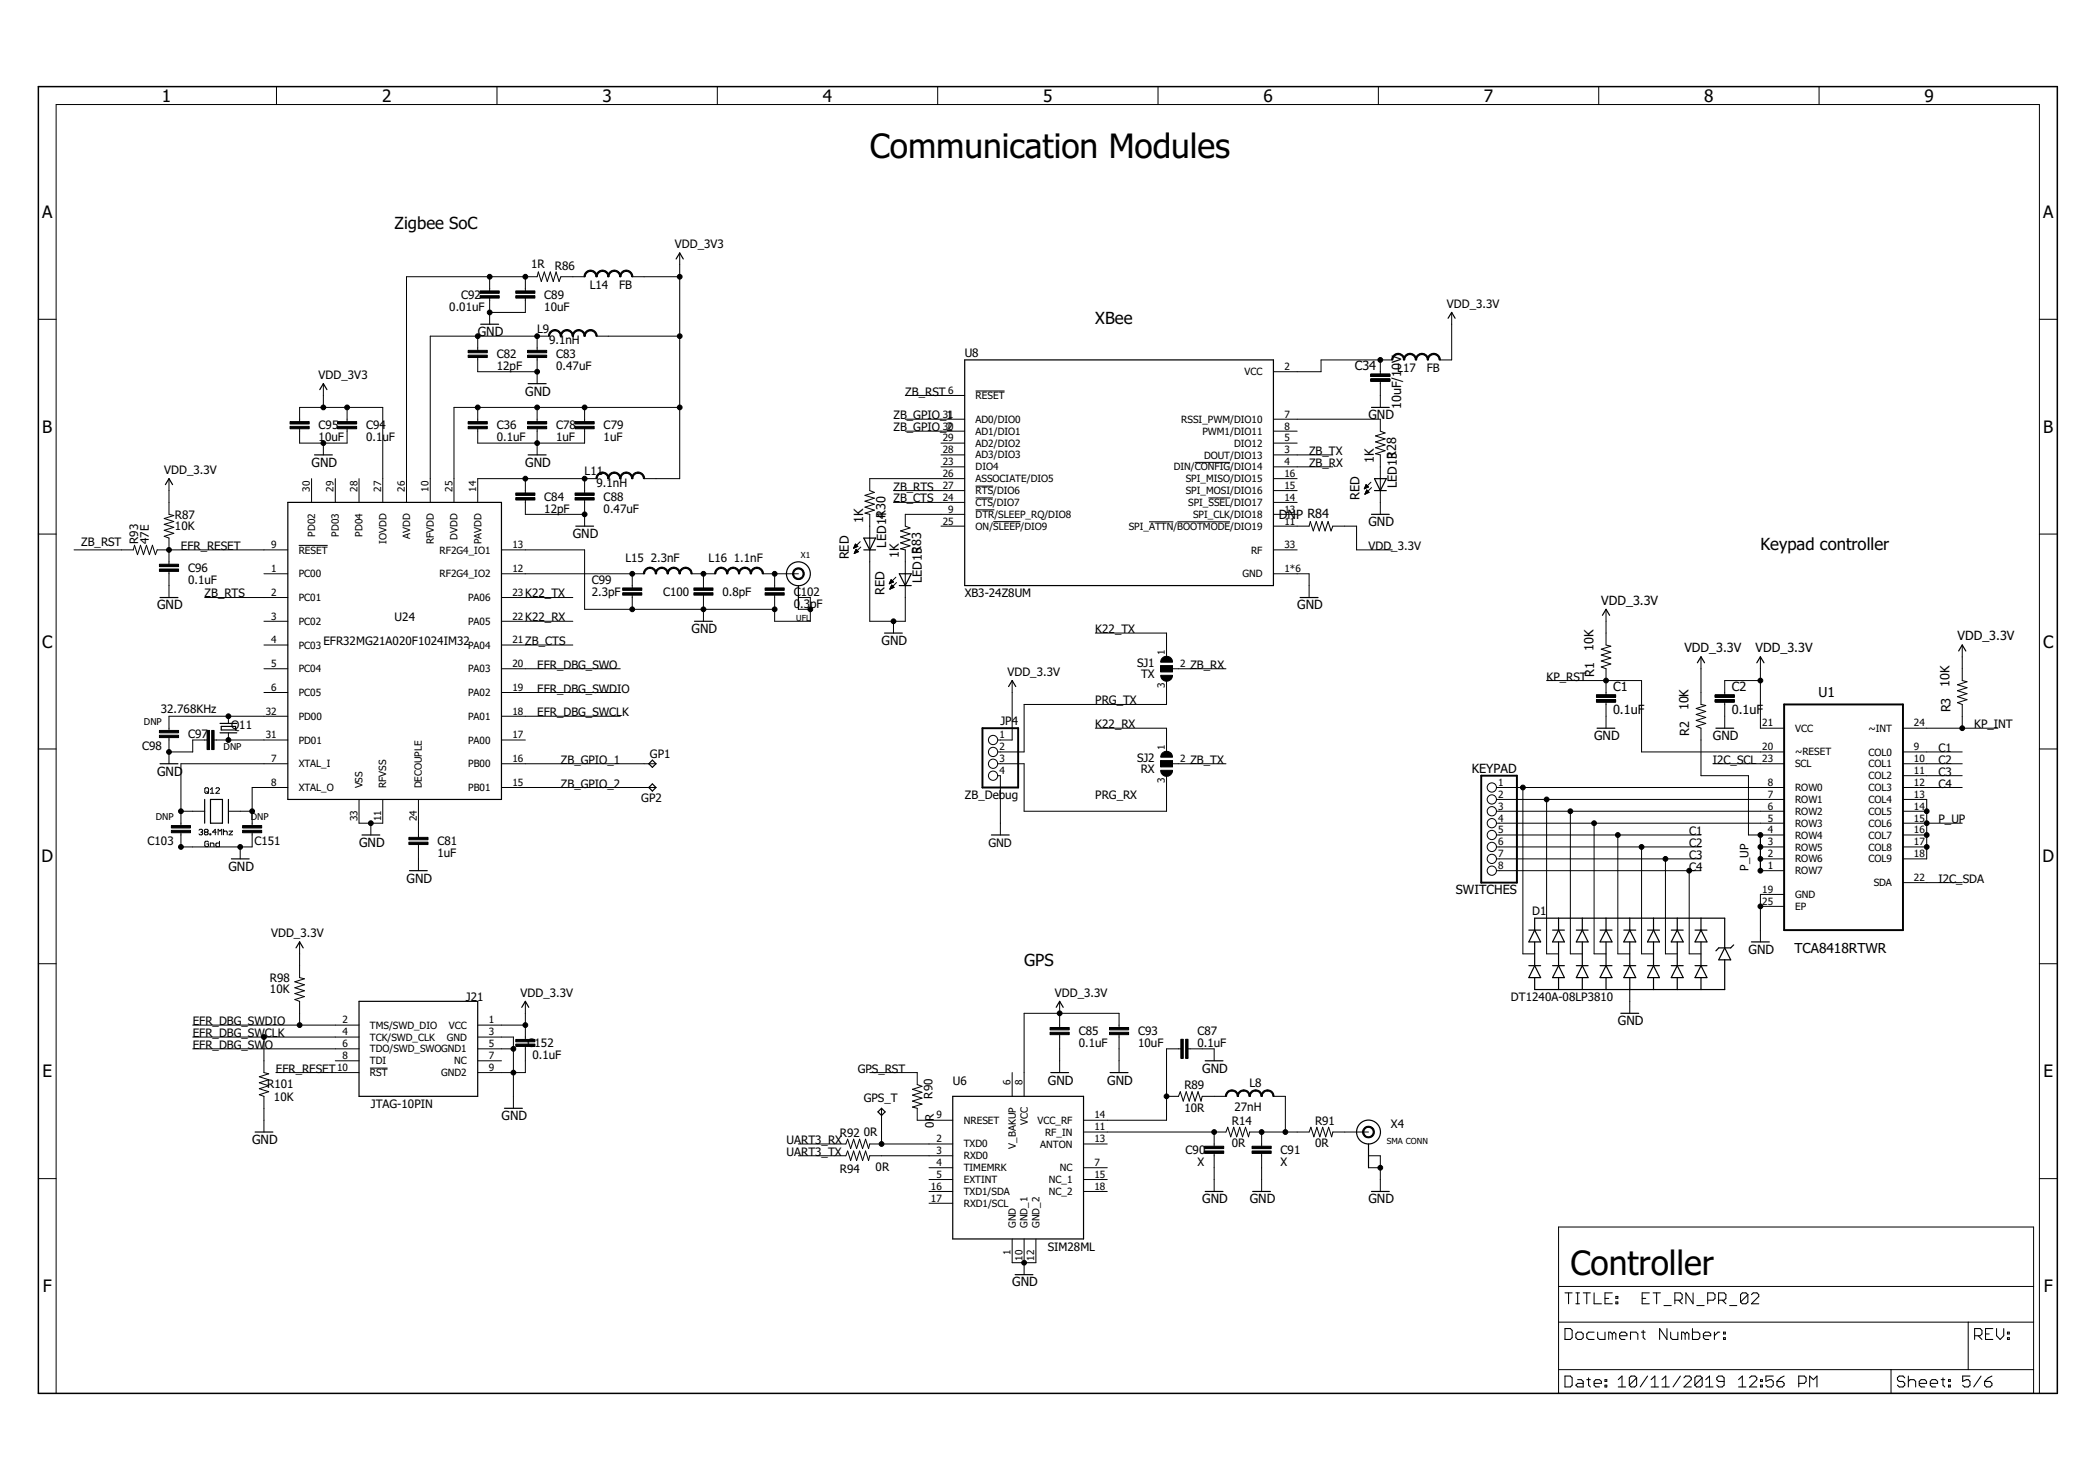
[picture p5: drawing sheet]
<svg xmlns="http://www.w3.org/2000/svg" width="297mm" height="210mm" viewBox="0 0 297 210" stroke-linecap="round" stroke-linejoin="round" font-family="sans-serif">
<defs><g id="words">
<g font-size="4.8">
<text x="123.3" y="22.4">Communication Modules</text>
<text x="222.7" y="180.6">Controller</text>
</g>
<g font-size="2.4">
<text x="22.9" y="14.4">1</text>
<text x="54.2" y="14.4">2</text>
<text x="85.4" y="14.4">3</text>
<text x="116.7" y="14.4">4</text>
<text x="147.9" y="14.4">5</text>
<text x="179.2" y="14.4">6</text>
<text x="210.4" y="14.4">7</text>
<text x="241.6" y="14.4">8</text>
<text x="272.9" y="14.4">9</text>
<text x="6" y="30.9">A</text>
<text x="56" y="32.5">Zigbee SoC</text>
<text x="289.7" y="30.9">A</text>
<text x="155.3" y="46">XBee</text>
<text x="6" y="61.3">B</text>
<text x="289.7" y="61.3">B</text>
<text x="249.6" y="77.9">Keypad controller</text>
<text x="6" y="91.8">C</text>
<text x="289.7" y="91.8">C</text>
<text x="5.9" y="122.2">D</text>
<text x="289.6" y="122.2">D</text>
<text x="145.2" y="136.9">GPS</text>
<text x="6" y="152.7">E</text>
<text x="289.8" y="152.7">E</text>
<text x="6.1" y="183.1">F</text>
<text x="289.8" y="183.1">F</text>
</g>
<g font-size="1.9">
<text x="257.8" y="98.8">U1</text>
<text x="254.4" y="135.1">TCA8418RTWR</text>
</g>
<g font-size="1.8">
<text x="67.7" y="47.6">GND</text>
<text x="192.1" y="52.4">C34</text>
<text x="74.5" y="56.1">GND</text>
<text x="194" y="59.4">GND</text>
<text x="198.6" y="58" transform="rotate(-90 198.6 58)">10uF/10V</text>
<text x="194.8" y="65.7" transform="rotate(-90 194.8 65.7)">1K</text>
<text x="198" y="65" transform="rotate(-90 198 65)">R28</text>
<text x="44.2" y="66.2">GND</text>
<text x="74.5" y="66.2">GND</text>
<text x="192.8" y="70.9" transform="rotate(-90 192.8 70.9)">RED</text>
<text x="198.1" y="69.2" transform="rotate(-90 198.1 69.2)">LED13</text>
<text x="81.2" y="76.3">GND</text>
<text x="122.4" y="74.1" transform="rotate(-90 122.4 74.1)">1K</text>
<text x="125.6" y="73.4" transform="rotate(-90 125.6 73.4)">R30</text>
<text x="125.7" y="77.6" transform="rotate(-90 125.7 77.6)">LED14</text>
<text x="181.3" y="73.6">DNP R84</text>
<text x="194" y="74.6">GND</text>
<text x="120.4" y="79.3" transform="rotate(-90 120.4 79.3)">RED</text>
<text x="127.4" y="79.1" transform="rotate(-90 127.4 79.1)">1K</text>
<text x="130.6" y="78.5" transform="rotate(-90 130.6 78.5)">R83</text>
<text x="130.7" y="82.7" transform="rotate(-90 130.7 82.7)">LED15</text>
<text x="22.3" y="86.4">GND</text>
<text x="98.1" y="89.7">GND</text>
<text x="125.4" y="84.3" transform="rotate(-90 125.4 84.3)">RED</text>
<text x="183.9" y="86.4">GND</text>
<text x="227" y="85.7">VDD_3.3V</text>
<text x="125" y="91.4">GND</text>
<text x="225.9" y="92.3" transform="rotate(-90 225.9 92.3)">10K</text>
<text x="226" y="95.9" transform="rotate(-90 226 95.9)">R1</text>
<text x="238.8" y="92.4">VDD_3.3V</text>
<text x="248.9" y="92.4">VDD_3.3V</text>
<text x="277.5" y="90.7">VDD_3.3V</text>
<text x="228.7" y="101.3">0.1uF</text>
<text x="228.7" y="97.9">C1</text>
<text x="239.4" y="100.7" transform="rotate(-90 239.4 100.7)">10K</text>
<text x="245.6" y="101.3">0.1uF</text>
<text x="245.6" y="97.9">C2</text>
<text x="276.4" y="97.3" transform="rotate(-90 276.4 97.3)">10K</text>
<text x="276.6" y="101" transform="rotate(-90 276.6 101)">R3</text>
<text x="226" y="104.9">GND</text>
<text x="239.5" y="104.3" transform="rotate(-90 239.5 104.3)">R2</text>
<text x="242.9" y="104.9">GND</text>
<text x="22.3" y="109.9">GND</text>
<text x="208.7" y="109.5">KEYPAD</text>
<text x="32.4" y="123.4">GND</text>
<text x="50.9" y="120">GND</text>
<text x="57.6" y="125.1">GND</text>
<text x="206.4" y="126.8">SWITCHES</text>
<text x="247.9" y="135.2">GND</text>
<text x="229.4" y="145.3">GND</text>
<text x="148.6" y="153.7">GND</text>
<text x="157" y="153.7">GND</text>
<text x="170.5" y="152">GND</text>
<text x="71.1" y="158.8">GND</text>
<text x="35.7" y="162.1">GND</text>
<text x="170.5" y="170.5">GND</text>
<text x="177.2" y="170.5">GND</text>
<text x="194" y="170.5">GND</text>
<text x="143.5" y="182.3">GND</text>
</g>
<g font-size="1.7">
<text x="95.7" y="35.2">VDD_3V3</text>
<text x="75.3" y="38">1R</text>
<text x="78.7" y="38.2">R86</text>
<text x="83.6" y="40.9">L14</text>
<text x="87.8" y="40.9">FB</text>
<text x="63.7" y="44">0.01uF</text>
<text x="65.4" y="42.3">C92</text>
<text x="76.2" y="47.1">L9</text>
<text x="77.2" y="44">10uF</text>
<text x="77.2" y="42.3">C89</text>
<text x="205.1" y="43.6">VDD_3.3V</text>
<text x="45.2" y="53.7">VDD_3V3</text>
<text x="70.4" y="52.4">12pF</text>
<text x="70.4" y="50.8">C82</text>
<text x="77.8" y="48.8">9.1nH</text>
<text x="78.9" y="52.4">0.47uF</text>
<text x="78.9" y="50.8">C83</text>
<text x="136.8" y="50.6">U8</text>
<text x="198.1" y="52.7">L17</text>
<text x="202.3" y="52.7">FB</text>
<text x="126.7" y="59.4">ZB_GPIO_1</text>
<text x="128.4" y="56.1">ZB_RST</text>
<text x="45.2" y="62.5">10uF</text>
<text x="45.2" y="60.9">C95</text>
<text x="51.9" y="62.5">0.1uF</text>
<text x="51.9" y="60.9">C94</text>
<text x="70.4" y="62.5">0.1uF</text>
<text x="70.4" y="60.9">C36</text>
<text x="78.9" y="62.5">1uF</text>
<text x="78.9" y="60.9">C78</text>
<text x="85.6" y="62.5">1uF</text>
<text x="85.6" y="60.9">C79</text>
<text x="126.7" y="61.1">ZB_GPIO_2</text>
<text x="185.6" y="64.5">ZB_TX</text>
<text x="23.3" y="67.2">VDD_3.3V</text>
<text x="77.2" y="71">C84</text>
<text x="82.9" y="67.3">L11</text>
<text x="84.6" y="69">9.1nH</text>
<text x="85.6" y="71">C88</text>
<text x="126.7" y="71.2">ZB_CTS</text>
<text x="126.7" y="69.5">ZB_RTS</text>
<text x="185.6" y="66.2">ZB_RX</text>
<text x="11.5" y="77.4">ZB_RST</text>
<text x="19.6" y="77.1" transform="rotate(-90 19.6 77.1)">R93</text>
<text x="21.1" y="77.1" transform="rotate(-90 21.1 77.1)">47E</text>
<text x="24.8" y="75.1">10K</text>
<text x="24.8" y="73.6">R87</text>
<text x="25.6" y="77.9">EFR_RESET</text>
<text x="77.2" y="72.6">12pF</text>
<text x="85.6" y="72.6">0.47uF</text>
<text x="194" y="77.9">VDD_3.3V</text>
<text x="26.7" y="82.7">0.1uF</text>
<text x="26.7" y="81.1">C96</text>
<text x="83.9" y="82.7">C99</text>
<text x="88.7" y="79.6">L15</text>
<text x="92.3" y="79.6">2.3nF</text>
<text x="100.5" y="79.6">L16</text>
<text x="104" y="79.6">1.1nF</text>
<text x="29" y="84.7">ZB_RTS</text>
<text x="56" y="88">U24</text>
<text x="74.5" y="84.7">K22_TX</text>
<text x="74.5" y="88">K22_RX</text>
<text x="83.9" y="84.4">2.3pF</text>
<text x="94" y="84.4">C100</text>
<text x="102.4" y="84.4">0.8pF</text>
<text x="112.5" y="86.1">0</text>
<text x="112.5" y="84.4">C</text>
<text x="113.4" y="86.1">.3pF</text>
<text x="113.5" y="84.4">102</text>
<text x="136.8" y="84.7">XB3-24Z8UM</text>
<text x="155.3" y="89.7">K22_TX</text>
<text x="45.9" y="91.4">EFR32MG21A020F1024IM32</text>
<text x="74.5" y="91.4">ZB_CTS</text>
<text x="76.2" y="94.8">EFR_DBG_SWO</text>
<text x="142.8" y="95.8">VDD_3.3V</text>
<text x="161.2" y="94.5">SJ1</text>
<text x="168.8" y="94.8">ZB_RX</text>
<text x="22.8" y="101">32.768KHz</text>
<text x="76.2" y="98.1">EFR_DBG_SWDIO</text>
<text x="76.2" y="101.5">EFR_DBG_SWCLK</text>
<text x="155.3" y="99.8">PRG_TX</text>
<text x="161.8" y="96">TX</text>
<text x="219.3" y="96.5">KP_RST</text>
<text x="20.1" y="106.3">C98</text>
<text x="26.7" y="104.6">C97</text>
<text x="32.8" y="103.4">Q11</text>
<text x="92.2" y="107.4">GP1</text>
<text x="141.9" y="102.8">JP4</text>
<text x="155.3" y="103.2">K22_RX</text>
<text x="161.2" y="108">SJ2</text>
<text x="274.9" y="106.6">C1</text>
<text x="279.9" y="103.2">KP_INT</text>
<text x="79.5" y="108.3">ZB_GPIO_1</text>
<text x="79.5" y="111.6">ZB_GPIO_2</text>
<text x="90.9" y="113.6">GP2</text>
<text x="136.8" y="113.3">ZB_Debug</text>
<text x="155.3" y="113.3">PRG_RX</text>
<text x="161.8" y="109.5">RX</text>
<text x="168.8" y="108.3">ZB_TX</text>
<text x="242.9" y="108.3">I2C_SCL</text>
<text x="274.9" y="108.3">C2</text>
<text x="274.9" y="109.9">C3</text>
<text x="274.9" y="111.6">C4</text>
<text x="20.9" y="119.8">C103</text>
<text x="36.1" y="119.8">C151</text>
<text x="62" y="119.8">C81</text>
<text x="239.5" y="118.4">C1</text>
<text x="274.9" y="116.7">P_UP</text>
<text x="62" y="121.5">1uF</text>
<text x="140.1" y="120">GND</text>
<text x="239.5" y="120">C2</text>
<text x="239.5" y="121.7">C3</text>
<text x="239.5" y="123.4">C4</text>
<text x="247.9" y="123.4" transform="rotate(-90 247.9 123.4)">P_UP</text>
<text x="274.9" y="125.1">I2C_SDA</text>
<text x="217.3" y="129.6">D1</text>
<text x="38.4" y="132.8">VDD_3.3V</text>
<text x="38.3" y="140.7">10K</text>
<text x="38.3" y="139.2">R98</text>
<text x="66.1" y="141.9">J21</text>
<text x="73.8" y="141.3">VDD_3.3V</text>
<text x="149.6" y="141.3">VDD_3.3V</text>
<text x="214.2" y="141.9">DT1240A-08LP3810</text>
<text x="27.3" y="145.3">EFR_DBG_SWDIO</text>
<text x="27.3" y="147">EFR_DBG_SWCLK</text>
<text x="27.3" y="148.7">EFR_DBG_SW</text>
<text x="37.6" y="148.7">O</text>
<text x="74.8" y="148.4">C152</text>
<text x="152.9" y="148.4">0.1uF</text>
<text x="152.9" y="146.7">C85</text>
<text x="161.4" y="148.4">10uF</text>
<text x="161.4" y="146.7">C93</text>
<text x="169.8" y="148.4">0.1uF</text>
<text x="169.8" y="146.7">C87</text>
<text x="37.9" y="154.2">R101</text>
<text x="39.1" y="152">EFR_RESET</text>
<text x="75.5" y="150.1">0.1uF</text>
<text x="121.6" y="152">GPS_RST</text>
<text x="132.2" y="155.7" transform="rotate(-90 132.2 155.7)">R90</text>
<text x="135.1" y="153.7">U6</text>
<text x="167.9" y="154.4">R89</text>
<text x="177.1" y="154.1">L8</text>
<text x="38.8" y="156.1">10K</text>
<text x="52.6" y="157.1">JTAG-10PIN</text>
<text x="119.1" y="161.1">R92</text>
<text x="122.5" y="160.9">0R</text>
<text x="122.5" y="156.2">GPS_T</text>
<text x="132.4" y="159.8" transform="rotate(-90 132.4 159.8)">0R</text>
<text x="167.9" y="157.6">10R</text>
<text x="174.7" y="159.5">R14</text>
<text x="175" y="157.4">27nH</text>
<text x="186.5" y="159.5">R91</text>
<text x="197.2" y="159.9">X4</text>
<text x="111.5" y="163.8">UART3_TX</text>
<text x="111.5" y="162.1">UART3_RX</text>
<text x="119.1" y="166.2">R94</text>
<text x="124.2" y="166">0R</text>
<text x="168.1" y="163.6">C90</text>
<text x="169.8" y="165.2">X</text>
<text x="174.7" y="162.6">0R</text>
<text x="181.6" y="165.2">X</text>
<text x="181.6" y="163.6">C91</text>
<text x="186.5" y="162.6">0R</text>
<text x="148.6" y="177.3">SIM28ML</text>
</g>
<g font-size="1.4">
<text x="176.5" y="53.2">VCC</text>
<text x="182.1" y="52.5">2</text>
<text x="133.7" y="59.2">31</text>
<text x="134.4" y="55.8">6</text>
<text x="138.3" y="56.6">RESET</text>
<text x="138.3" y="59.9">AD0/DIO0</text>
<text x="167.5" y="59.9">RSSI_PWM/DIO10</text>
<text x="182.1" y="59.2">7</text>
<text x="133.7" y="65.9">23</text>
<text x="133.7" y="64.2">28</text>
<text x="133.7" y="62.6">29</text>
<text x="133.7" y="60.9">30</text>
<text x="138.3" y="65">AD3/DIO3</text>
<text x="138.3" y="63.3">AD2/DIO2</text>
<text x="138.3" y="61.6">AD1/DIO1</text>
<text x="170.5" y="61.6">PWM1/DIO11</text>
<text x="170.7" y="65">DOUT/DIO13</text>
<text x="175" y="63.3">DIO12</text>
<text x="182.1" y="64.2">3</text>
<text x="182.1" y="65.9">4</text>
<text x="182.1" y="62.6">5</text>
<text x="182.1" y="60.9">8</text>
<text x="43.9" y="69.7" transform="rotate(-90 43.9 69.7)">30</text>
<text x="47.3" y="69.7" transform="rotate(-90 47.3 69.7)">29</text>
<text x="50.7" y="69.7" transform="rotate(-90 50.7 69.7)">28</text>
<text x="54" y="69.7" transform="rotate(-90 54 69.7)">27</text>
<text x="57.4" y="69.7" transform="rotate(-90 57.4 69.7)">26</text>
<text x="60.8" y="69.7" transform="rotate(-90 60.8 69.7)">10</text>
<text x="64.1" y="69.7" transform="rotate(-90 64.1 69.7)">25</text>
<text x="67.5" y="69.7" transform="rotate(-90 67.5 69.7)">14</text>
<text x="133.7" y="71">24</text>
<text x="133.7" y="67.6">26</text>
<text x="133.7" y="69.3">27</text>
<text x="138.3" y="66.7">DIO4</text>
<text x="138.3" y="71.7">CTS/DIO7</text>
<text x="138.3" y="68.3">ASSOCIATE/DIO5</text>
<text x="138.3" y="70">RTS/DIO6</text>
<text x="166.4" y="66.7">DIN/CONFIG/DIO14</text>
<text x="168.1" y="70">SPI_MOSI/DIO16</text>
<text x="168.1" y="68.4">SPI_MISO/DIO15</text>
<text x="168.5" y="71.7">SPI_SSEL/DIO17</text>
<text x="182.1" y="71">14</text>
<text x="182.1" y="69.3">15</text>
<text x="182.1" y="67.6">16</text>
<text x="38.5" y="77.7">9</text>
<text x="44.7" y="76.1" transform="rotate(-90 44.7 76.1)">PD02</text>
<text x="48" y="76.1" transform="rotate(-90 48 76.1)">PD03</text>
<text x="51.4" y="76.1" transform="rotate(-90 51.4 76.1)">PD04</text>
<text x="54.8" y="77" transform="rotate(-90 54.8 77)">IOVDD</text>
<text x="58.1" y="76.4" transform="rotate(-90 58.1 76.4)">AVDD</text>
<text x="61.5" y="77.1" transform="rotate(-90 61.5 77.1)">RFVDD</text>
<text x="64.9" y="76.5" transform="rotate(-90 64.9 76.5)">DVDD</text>
<text x="68.3" y="77.1" transform="rotate(-90 68.3 77.1)">PAVDD</text>
<text x="72.7" y="77.7">13</text>
<text x="133.7" y="74.3">25</text>
<text x="134.4" y="72.7">9</text>
<text x="138.3" y="73.4">DTR/SLEEP_RQ/DIO8</text>
<text x="138.3" y="75.1">ON/SLEEP/DIO9</text>
<text x="160" y="75.1">SPI_ATTN/BOOTMODE/DIO19</text>
<text x="169.2" y="73.4">SPI_CLK/DIO18</text>
<text x="182.1" y="74.3">11</text>
<text x="182.1" y="72.7">13</text>
<text x="182.1" y="77.7">33</text>
<text x="38.5" y="81.1">1</text>
<text x="42.3" y="81.8">PC00</text>
<text x="42.3" y="78.5">RESET</text>
<text x="62.3" y="81.8">RF2G4_IO2</text>
<text x="62.3" y="78.5">RF2G4_IO1</text>
<text x="72.7" y="81.1">12</text>
<text x="176.2" y="81.8">GND</text>
<text x="177.4" y="78.5">RF</text>
<text x="182.1" y="81.1">1*6</text>
<text x="38.5" y="84.4">2</text>
<text x="38.5" y="87.8">3</text>
<text x="42.3" y="85.2">PC01</text>
<text x="42.3" y="88.6">PC02</text>
<text x="66.4" y="88.6">PA05</text>
<text x="66.4" y="85.2">PA06</text>
<text x="72.7" y="87.8">22</text>
<text x="72.7" y="84.4">23</text>
<text x="38.5" y="91.2">4</text>
<text x="38.5" y="94.5">5</text>
<text x="42.3" y="91.9">PC03</text>
<text x="42.3" y="95.3">PC04</text>
<text x="66.4" y="95.3">PA03</text>
<text x="66.4" y="91.9">PA04</text>
<text x="72.7" y="94.5">20</text>
<text x="72.7" y="91.2">21</text>
<text x="165.2" y="92.9" transform="rotate(-90 165.2 92.9)">1</text>
<text x="167.3" y="94.5">2</text>
<text x="37.7" y="101.3">32</text>
<text x="38.5" y="97.9">6</text>
<text x="42.3" y="98.7">PC05</text>
<text x="66.4" y="98.7">PA02</text>
<text x="72.7" y="101.3">18</text>
<text x="72.7" y="97.9">19</text>
<text x="165.2" y="97.5" transform="rotate(-90 165.2 97.5)">3</text>
<text x="37.7" y="104.6">31</text>
<text x="42.3" y="105.4">PD01</text>
<text x="42.3" y="102">PD00</text>
<text x="66.4" y="105.4">PA00</text>
<text x="66.4" y="102">PA01</text>
<text x="72.7" y="104.6">17</text>
<text x="141.7" y="104.6">1</text>
<text x="141.7" y="106.3">2</text>
<text x="165.2" y="106.3" transform="rotate(-90 165.2 106.3)">1</text>
<text x="249.8" y="103">21</text>
<text x="249.8" y="106.3">20</text>
<text x="254.5" y="103.7">VCC</text>
<text x="254.5" y="107.1">~RESET</text>
<text x="264.9" y="103.7">~INT</text>
<text x="264.9" y="107.1">COL0</text>
<text x="271.4" y="103">24</text>
<text x="271.4" y="106.3">9</text>
<text x="38.5" y="108">7</text>
<text x="38.5" y="111.4">8</text>
<text x="42.3" y="108.8">XTAL_I</text>
<text x="42.3" y="112.1">XTAL_O</text>
<text x="51.4" y="111.8" transform="rotate(-90 51.4 111.8)">VSS</text>
<text x="54.8" y="111.8" transform="rotate(-90 54.8 111.8)">RFVSS</text>
<text x="59.8" y="111.8" transform="rotate(-90 59.8 111.8)">DECOUPLE</text>
<text x="66.4" y="112.1">PB01</text>
<text x="66.4" y="108.8">PB00</text>
<text x="72.7" y="111.4">15</text>
<text x="72.7" y="108">16</text>
<text x="141.7" y="108">3</text>
<text x="141.7" y="109.7">4</text>
<text x="165.2" y="111" transform="rotate(-90 165.2 111)">3</text>
<text x="167.3" y="108">2</text>
<text x="212.4" y="111.4">1</text>
<text x="212.4" y="113.1">2</text>
<text x="249.8" y="108">23</text>
<text x="250.6" y="111.4">8</text>
<text x="250.6" y="113.1">7</text>
<text x="254.5" y="108.8">SCL</text>
<text x="254.5" y="112.1">ROW0</text>
<text x="254.5" y="113.8">ROW1</text>
<text x="264.9" y="108.8">COL1</text>
<text x="264.9" y="110.4">COL2</text>
<text x="264.9" y="112.1">COL3</text>
<text x="264.9" y="113.8">COL4</text>
<text x="271.4" y="108">10</text>
<text x="271.4" y="109.7">11</text>
<text x="271.4" y="111.4">12</text>
<text x="271.4" y="113.1">13</text>
<text x="50.7" y="116.4" transform="rotate(-90 50.7 116.4)">33</text>
<text x="54" y="116.4" transform="rotate(-90 54 116.4)">11</text>
<text x="59.1" y="116.4" transform="rotate(-90 59.1 116.4)">24</text>
<text x="212.4" y="114.8">3</text>
<text x="212.4" y="116.4">4</text>
<text x="212.4" y="118.1">5</text>
<text x="212.4" y="119.8">6</text>
<text x="250.6" y="114.8">6</text>
<text x="250.6" y="116.4">5</text>
<text x="250.6" y="118.1">4</text>
<text x="250.6" y="119.8">3</text>
<text x="254.5" y="115.5">ROW2</text>
<text x="254.5" y="117.2">ROW3</text>
<text x="254.5" y="118.9">ROW4</text>
<text x="264.9" y="115.5">COL5</text>
<text x="264.9" y="117.2">COL6</text>
<text x="264.9" y="118.9">COL7</text>
<text x="271.4" y="114.8">14</text>
<text x="271.4" y="116.4">15</text>
<text x="271.4" y="118.1">16</text>
<text x="271.4" y="119.8">17</text>
<text x="212.4" y="121.5">7</text>
<text x="212.4" y="123.2">8</text>
<text x="250.6" y="121.5">2</text>
<text x="250.6" y="123.2">1</text>
<text x="254.5" y="120.5">ROW5</text>
<text x="254.5" y="122.2">ROW6</text>
<text x="254.5" y="123.9">ROW7</text>
<text x="264.9" y="120.5">COL8</text>
<text x="264.9" y="122.2">COL9</text>
<text x="265.7" y="125.6">SDA</text>
<text x="271.4" y="121.5">18</text>
<text x="271.4" y="124.9">22</text>
<text x="249.8" y="126.5">19</text>
<text x="249.8" y="128.2">25</text>
<text x="254.5" y="127.3">GND</text>
<text x="254.5" y="129">EP</text>
<text x="48.6" y="145.1">2</text>
<text x="48.6" y="146.7">4</text>
<text x="48.6" y="148.4">6</text>
<text x="52.5" y="145.8">TMS/SWD_DIO</text>
<text x="52.5" y="147.5">TCK/SWD_CLK</text>
<text x="52.5" y="149.2">TDO/SWD_SWOGND1</text>
<text x="63.3" y="147.5">GND</text>
<text x="63.7" y="145.8">VCC</text>
<text x="69.3" y="145.1">1</text>
<text x="69.3" y="146.7">3</text>
<text x="69.3" y="148.4">5</text>
<text x="47.8" y="151.8">10</text>
<text x="48.6" y="150.1">8</text>
<text x="52.5" y="150.8">TDI</text>
<text x="52.5" y="152.5">RST</text>
<text x="62.6" y="152.5">GND2</text>
<text x="64.4" y="150.9">NC</text>
<text x="69.3" y="150.1">7</text>
<text x="69.3" y="151.8">9</text>
<text x="143.3" y="153.8" transform="rotate(-90 143.3 153.8)">6</text>
<text x="145" y="153.8" transform="rotate(-90 145 153.8)">8</text>
<text x="132.8" y="161.9">2</text>
<text x="132.8" y="158.5">9</text>
<text x="136.6" y="159.3">NRESET</text>
<text x="145.7" y="159.5" transform="rotate(-90 145.7 159.5)">VCC</text>
<text x="147.1" y="159.3">VCC_RF</text>
<text x="148.2" y="161">RF_IN</text>
<text x="155.2" y="160.2">11</text>
<text x="155.2" y="161.9">13</text>
<text x="155.2" y="158.5">14</text>
<text x="132.8" y="163.6">3</text>
<text x="132.8" y="165.3">4</text>
<text x="132.8" y="166.9">5</text>
<text x="136.6" y="162.6">TXD0</text>
<text x="136.6" y="164.3">RXD0</text>
<text x="136.6" y="166">TIMEMRK</text>
<text x="136.6" y="167.7">EXTINT</text>
<text x="144" y="162.8" transform="rotate(-90 144 162.8)">V_BAKUP</text>
<text x="147.5" y="162.6">ANTON</text>
<text x="148.7" y="167.7">NC_1</text>
<text x="150.3" y="166">NC</text>
<text x="155.2" y="165.3">7</text>
<text x="155.2" y="166.9">15</text>
<text x="132" y="168.6">16</text>
<text x="132" y="170.3">17</text>
<text x="136.6" y="169.4">TXD1/SDA</text>
<text x="136.6" y="171.1">RXD1/SCL</text>
<text x="148.7" y="169.4">NC_2</text>
<text x="155.2" y="168.6">18</text>
<text x="143.3" y="177.9" transform="rotate(-90 143.3 177.9)">1</text>
<text x="144" y="174" transform="rotate(-90 144 174)">GND</text>
<text x="145" y="178.7" transform="rotate(-90 145 178.7)">10</text>
<text x="145.7" y="174" transform="rotate(-90 145.7 174)">GND_1</text>
<text x="146.6" y="178.7" transform="rotate(-90 146.6 178.7)">12</text>
<text x="147.4" y="174" transform="rotate(-90 147.4 174)">GND_2</text>
</g>
<g font-size="1.3">
<text x="20.4" y="102.7">DNP</text>
<text x="31.7" y="106.3">DNP</text>
<text x="22.1" y="116.2">DNP</text>
<text x="35.6" y="116.2">DNP</text>
</g>
<g font-size="1.2">
<text x="113.5" y="79.1">X1</text>
<text x="112.9" y="88">UFL</text>
<text x="196.6" y="162.1">SMA CONN</text>
</g>
</g></defs>
<g fill="none" stroke="#000" stroke-width=".14">
<path d="M39.2 12.3v2.5M70.5 12.3v2.5M101.7 12.3v2.5M132.9 12.3v2.5M164.2 12.3v2.5M195.4 12.3v2.5M226.7 12.3v2.5M257.9 12.3v2.5M69.4 39.2v2M74.5 39.2v2M82.9 39.2h-3.4l-.2 .7-.5-1.4-.4 1.4-.4-1.4-.4 1.4-.4-1.4-.4 1.4-.5-1.4-.1 .7h-18.6v32M89.6 39.2h6.8"/>
<path d="M96.4 35.9v31.9h-5.1M5.4 45.3h2.6M42.5 59.8v-2.1h11.8v13.5M45.8 54.4v3.3M49.2 57.7v2.1M67.7 50.7v2h8.5M67.7 47.6v2.1M67.7 57.7v2.1M69.4 42.2v3.8M74.5 42.2v2.1h-5.1M76.2 47.6v2.1M76.2 50.7v3.7"/>
<path d="M76.2 57.7v2.1M77.9 47.6h-16.9v23.6M82.9 57.7v2.1M84.6 47.6h11.8M96.4 57.7h-32v13.5M128.4 56h8.4M128.4 59.4h8.4M138.3 55.4h4.1M180.6 59.4h15.1v1.7l.7 .3-1.4 .4 1.4 .4-1.4 .4 1.4 .5-1.4 .4 1.4 .4-1.4 .4 .7 .2v8.4M195.7 51v2M195.7 54v3.7M197.4 51h-10.1v1.7h-6.7"/>
<path d="M205.8 44.3v6.7h-1.7M289.2 45.3h2.5M5.4 75.7h2.6M10.5 77.9h8.4l.2-.6 .4 1.3 .4-1.3 .4 1.3 .5-1.3 .4 1.3 .4-1.3 .4 1.3 .3-.7h18.5M24 67.8v5.1l.6 .2-1.3 .4 1.3 .4-1.3 .4 1.3 .4-1.3 .5 1.3 .4-1.3 .4 .7 .3v3.7M42.4 77.3h4.1M42.5 60.8v2h6.7v-2M44.2 67.8v3.4M45.8 62.8v1.7M47.5 67.8v3.4M50.9 67.8v3.4M67.7 60.8v2h15.2v-2"/>
<path d="M71.1 77.9h11.8v8.5h26.9M74.5 70.9v2h8.4M74.5 67.8v2.1M76.2 60.8v3.7M82.9 67.8v2.1M82.9 70.9v3.7M84.6 67.8h-16.9v3.4M121.1 77.6h.1M121.1 77.6h.2M121.1 77.5h.4M121.1 77.4h.5M121.1 78.4h.1"/>
<path d="M121.2 77.4h.3M121.2 78.3h.2M121.2 77.3h.3M121.2 78.3h.4M121.2 78.2h.5M121.2 77.2h.2M121.3 77.2h.1M121.3 78.1h.3M121.3 77.1l.3 .3-.6 .3zM121.3 78h.2M121.3 77.9h.1M121.7 78.2l-.3-.3-.3 .5"/>
<path d="M121.7 78.2l-.6 .2M122 76.8l-1 .9M122 77.5l-.9 .9M126.7 71.2h10.1M126.7 69.5h10.1M128.4 61.1h8.4M133.4 64.5h3.4M133.4 66.2h3.4M133.4 62.8h3.4M133.4 74.6h3.4M136.8 67.8h-13.5v1.7l.7 .3-1.4 .4 1.4 .4-1.4 .4 1.4 .5-1.4 .4 1.4 .4-1.4 .4 .7 .2v15.2h5.1v-10.2l-.7-.1 1.3-.4-1.3-.5 1.3-.4-1.3-.4 1.3-.4-1.3-.5 1.3-.4-.6-.2v-1.7h8.4M138.3 72.3h2.7"/>
<path d="M138.3 70.6h2.5M138.3 68.9h2.5M140.8 73.9h3.9M162.9 74h3.5M166.9 74h7.5M169.4 65.5h5M171.3 70.6h3.1M180.6 64.5h8.4M180.6 66.2h8.4M180.6 62.8h3.3M180.6 61.1h3.3M180.6 72.9h3.3"/>
<path d="M180.6 74.6h5l.2-.7 .4 1.3 .4-1.3 .4 1.3 .5-1.3 .4 1.3 .4-1.3 .4 1.3 .3-.6h3.3v3.3h5.1M180.6 71.2h3.3M180.6 69.5h3.3M180.6 67.8h3.3M180.6 77.9h3.3M193.4 69.3h.1M193.5 69.2h.1M193.5 69.1h.3M193.5 69h.5M193.5 70h.1M193.6 69h.4M193.6 70h.1"/>
<path d="M193.6 68.9h.3M193.6 69.9h.3M193.6 69.8h.4M193.6 68.8h.2M193.7 68.8h.1M193.7 69.7h.4M193.7 68.7h.1M193.7 69.7h.3M193.7 68.7l-.3 .6M193.7 68.7l.3 .3-.6 .3M193.7 69.6h.2M193.7 69.5h.2"/>
<path d="M193.8 69.5h.1M193.8 69.4l.3 .4-.6 .2zM194.4 68.3l-1 1M194.5 69.1l-1 .9M289.2 75.7h2.5M24 81v3.7M29 84.7h11.8M37.4 81.3h3.4M37.4 88.1h3.4M37.4 91.4h3.4M37.4 94.8h3.4M37.4 98.1h3.4"/>
<path d="M71.1 81.3h20.2M71.1 84.7h10.1M71.1 88.1h10.1M71.1 91.4h10.1M71.1 94.8h16.8M71.1 98.1h16.8M89.6 81.3v2M89.6 84.3v2.1M98 81.3h3.4M99.7 81.3v2M99.7 84.3v3.8M108.2 81.3h5"/>
<path d="M109.8 84.3v3.8h5.1v-3.4h-1.7M109.8 81.3v2M113.2 86.4h1.7M126.1 82.7h.1M126.1 82.6h.3M126.2 82.5h.3M126.2 82.5h.5M126.2 83.5h.1M126.2 82.4h.4M126.2 83.4h.2M126.2 83.3h.4M126.3 82.4h.2"/>
<path d="M126.3 82.3h.2M126.3 83.2h.4M126.3 82.2h.1M126.3 83.1h.3M126.4 83h.2M126.4 83h.1M126.7 82.5l-.4-.4-.2 .6M126.7 82.5l-.6 .2M126.7 88.1v1.6M126.8 83.2l-.4-.3-.2 .6M126.8 83.2l-.6 .3M127 81.8l-.9 .9"/>
<path d="M127.1 82.6l-.9 .9M143.5 96.5v8.4h-2M155.3 89.7h10.1v3.4M164.6 94.4h1.6v.8h-1.6zM165.4 96.5v3.3h-20.2v6.8h-3.7M166.2 94.8h7.6M180.6 81.3h5v3.4M219.3 96.5h13.4v10.1h20.3M227.7 86.4v5l.7 .2-1.4 .4 1.4 .4-1.4 .4 1.4 .5-1.4 .4 1.4 .4-1.4 .4 .7 .3v3.7M227.7 99.5v3.7M241.2 93.1v6.7l.7 .2-1.4 .4 1.4 .4-1.4 .5 1.4 .4-1.4 .4 1.4 .4-1.4 .5 .7 .2v6.7h6.7v8.4h5.1M244.5 99.5v3.7"/>
<path d="M249.6 93.1v10.1h3.4M249.6 96.5h-5.1v2M278.2 91.4v5.1l.7 .1-1.4 .4 1.4 .5-1.4 .4 1.4 .4-1.4 .4 1.4 .5-1.4 .4 .7 .2v3.4M5.4 106.2h2.6M24 104.5v3.7M25.7 115h3.3M25.7 118v2h10.1v-2M28.2 117.7l.1-.2h.3l.1 .2-.1 .2M28.5 117.9h.1M28.6 117.9l.1 .2-.1 .2h-.3l-.1-.1M29.1 117.9l-.1-.1 .1-.3h.3l.1 .2-.1 .2M29.1 117.9h.3"/>
<path d="M29.1 117.9l-.1 .2 .1 .2h.3l.1-.1-.1-.3M29.2 111.7h.2l.2 .1v.5l-.2 .1h-.2l-.2-.1v-.5zM29.3 112.2l.3 .2M29.4 104.9h-2.1v1.7h-3.3M29.6 119.4l-.2-.2h-.2l-.2 .2v.5l.2 .1h.2l.2-.1v-.3h-.3M29.8 118.2h.1v.1h-.1zM29.8 112.4h.5M29.8 111.9l.3-.2v.7M29.8 120v-.5h.4l.1 .1v.4M30.4 104.9h10.4M30.6 111.8l.1-.1h.3l.1 .1v.1l-.5 .5h.5M30.7 117.9h-.6l.4-.4v.8"/>
<path d="M30.9 118.3v-.8l.3 .3 .2-.3v.8M31.1 119.2v.8h-.4l-.1-.1v-.3l.1-.1h.4M31.7 117.5v.8M31.7 117.9l.1-.1h.3l.1 .1v.4M32.4 115h3.4M32.4 101.5v1M32.4 103.9v1M32.5 117.8h.5l-.5 .5h.5M40.8 111.6h-5v5.4M40.8 108.2h-15.1v8.8M40.8 101.5h-16.8v2M50.9 113.3v3.4h3.4v-3.4"/>
<path d="M52.6 116.7v1.6M59.3 113.3v5.4M59.3 119.7v3.7M71.1 111.6h21.9M71.1 108.2h21.9M71.1 104.9h3.4M71.1 101.5h16.8M141.5 108.2h3.7v6.8h20.2v-5.1M141.5 109.9h.3v8.4M155.3 103.2h10.1v3.4M164.6 107.8h1.6v.9h-1.6zM166.2 108.2h7.6"/>
<path d="M212.2 111.6h40.8M212.2 113.3h40.8M212.2 115h40.8M212.2 116.7h40.8M212.2 118.3h29M215.9 111.6v23.6h1.7M219.3 113.3v21.9h1.7M222.7 115v20.2h1.6M226 116.7v18.5h1.7M229.4 118.3v16.9h1.7M242.9 108.2h10.1M249.6 118.3v5.1h3.4"/>
<path d="M269.8 111.6h8.4M269.8 113.3h3.4v8.4h-3.4M269.8 115h3.4M269.8 116.7h8.4M269.8 118.3h3.4M269.8 103.2h13.5M269.8 106.6h8.4M269.8 108.2h8.4M269.8 109.9h8.4M289.2 106.2h2.5M5.4 136.6h2.6M34.1 120v1.7"/>
<path d="M42.5 133.5v5.1l.7 .1-1.4 .4 1.4 .5-1.4 .4 1.4 .4-1.4 .4 1.4 .4-1.4 .5 .7 .2v3.4M212.2 120h29M212.2 121.7h29M212.2 123.4h29M232.7 120v15.2h1.7M236.1 121.7v13.5h1.7M239.5 123.4v11.8h1.7M249.6 120h3.4M249.6 121.7h3.4M249.6 128.5h3.4M253 126.8h-3.4v6.7M269.8 120h3.4"/>
<path d="M269.8 125.1h8.4M289.2 136.6h2.5M27.3 145.3h23.6M27.3 147h23.6M27.3 148.7h23.6M37.4 147v5l.7 .2-1.3 .4 1.3 .4-1.3 .5 1.3 .4-1.3 .4 1.3 .4-1.3 .5 .6 .2v5M39.1 152h11.8M47.5 150.3h3.4M52.5 151.4h2.4M67.7 145.3h6.8M67.7 147h5.1v10.1M67.7 148.7h5.1"/>
<path d="M67.7 150.3h3.4M74.5 141.9v5.4M74.5 148.3v3.7h-6.8M123.3 152h6.7v1.7l.7 .3-1.3 .4 1.3 .4-1.3 .4 1.3 .4-1.3 .5 1.3 .4-1.3 .4 .6 .2v1.7h5.1M125 157.1v5M143.5 152v3.4M150.2 141.9v3.7M150.2 146.6v5.4M158.7 145.6v-2h-13.5v11.8M158.7 146.6v5.4M165.4 155.4h1.7l.2-.7 .5 1.4 .4-1.4 .4 1.4 .4-1.4 .4 1.4 .5-1.4 .4 1.4 .2-.7h3.3M167.4 148.7h-2v10.1h-11.8"/>
<path d="M168.4 148.7h3.7v1.6M180.6 155.4h1.6v5M231.1 140.3v3.3M5.4 167h2.6M113.2 162.1h6.7l.3-.6 .4 1.3 .4-1.3 .5 1.3 .4-1.3 .4 1.3 .4-1.3 .4 1.3 .2-.7h11.8M113.2 163.8h6.7l.3-.7 .4 1.4 .4-1.4 .5 1.4 .4-1.4 .4 1.4 .4-1.4 .4 1.4 .2-.7h11.8M131.7 165.5h3.4M131.7 167.2h3.4M131.7 168.9h3.4M131.7 170.5h3.4M143.5 175.6v3.4h3.4v-3.4M145.2 175.6v5.1"/>
<path d="M153.6 160.4h20.2l.3-.6 .4 1.3 .4-1.3 .4 1.3 .5-1.3 .4 1.3 .4-1.3 .4 1.3 .2-.7h8.4l.3-.6 .4 1.3 .4-1.3 .4 1.3 .4-1.3 .5 1.3 .4-1.3 .4 1.3 .2-.7h5M153.6 162.1h3.4M153.6 165.5h3.4M153.6 167.2h3.4M153.6 168.9h3.4M172.1 160.4v2.1M172.1 163.5v5.4M178.9 160.4v2.1M178.9 163.5v5.4M194 163.8h1.7v5.1M194 165.5h1.7M221 173.9h67.3v23.6h-67.3z"/>
<path d="M289.2 167h2.5M8 197.5v-182.7h281.2v182.7M221 187.4h67.3M221 194.1h67.3M221 182.3h67.3M268.1 194.1v3.4M279.1 187.4v6.7"/>
<circle cx="140.8" cy="106.6" r=".66"/>
<circle cx="140.8" cy="108.2" r=".66"/>
<circle cx="140.8" cy="109.9" r=".66"/>
<circle cx="140.8" cy="104.9" r=".66"/>
<circle cx="211.5" cy="116.7" r=".66"/>
<circle cx="211.5" cy="111.6" r=".66"/>
<circle cx="211.5" cy="113.3" r=".66"/>
<circle cx="211.5" cy="115" r=".66"/>
<circle cx="211.5" cy="118.3" r=".66"/>
<circle cx="211.5" cy="120" r=".66"/>
<circle cx="211.5" cy="121.7" r=".66"/>
<circle cx="211.5" cy="123.4" r=".66"/>
</g>
<path d="M253 99.8h16.8v32h-16.8zM139.3 103.2h5.1v8.4h-5.1zM210 109.9h5.1v15.2h-5.1z" fill="none" stroke="#000" stroke-width=".28"/>
<g fill="none" stroke="#000" stroke-width=".17">
<path d="M95.9 36.7l.5-.8 .5 .8M45.3 55.2l.5-.8 .6 .8M68.2 46h2.5M74.9 54.4h2.5M136.8 51h43.8v32h-43.8zM194.5 57.7h2.5M205.3 45.1l.5-.8 .5 .8M23.5 68.7l.5-.9 .5 .9M40.8 71.2h30.3v42.1h-30.3zM44.6 64.5h2.5M74.9 64.5h2.5M81.6 74.6h2.6"/>
<path d="M122.5 76.3h1.6l-.8 1.6zM122.5 77.9h1.6M194.5 72.9h2.5M194.9 67.8h1.7l-.9 1.7zM194.9 69.5h1.7M22.7 84.7h2.5M98.5 88.1h2.5M113.2 83v3.4M125.4 89.7h2.5M127.5 83h1.7M127.5 81.3h1.7l-.8 1.7zM143 97.3l.5-.8 .5 .8"/>
<path d="M184.3 84.7h2.6M227.2 87.2l.5-.8 .5 .8M240.7 93.9l.5-.8 .5 .8M249.1 93.9l.5-.8 .5 .8M277.7 92.3l.5-.9 .5 .9M22.7 108.2h2.5M29 113.3v3.4M29.8 113.3h1.7v3.4h-1.7zM31.2 102.5h2.4M31.2 103.9h2.4M31.4 103h2v.5h-2zM32.4 113.3v3.4"/>
<path d="M51.3 118.3h2.5M92.5 107.7l.5 .5-.5 .6-.5-.6zM92.5 111.1l.5 .5-.5 .5-.5-.5zM140.6 118.3h2.5M226.4 103.2h2.6M243.3 103.2h2.5M32.8 121.7h2.5M42 134.3l.5-.8 .5 .8M58.1 123.4h2.5M216.8 131.8h1.6M216.8 136.9h1.6M217.6 131.8l.8 1.7h-1.6z"/>
<path d="M217.6 131.8v-1.7h26.9v4.2M217.6 133.5v3.4M217.6 136.9l.8 1.7h-1.6zM220.1 131.8h1.7M220.1 136.9h1.7M221 131.8l.8 1.7h-1.7zM221 130.1v1.7M221 133.5v3.4M221 138.6v1.7M221 136.9l.8 1.7h-1.7zM223.5 131.8h1.7M223.5 136.9h1.7"/>
<path d="M224.3 131.8l.9 1.7h-1.7zM224.3 130.1v1.7M224.3 133.5v3.4M224.3 138.6v1.7M224.3 136.9l.9 1.7h-1.7zM226.9 131.8h1.7M226.9 136.9h1.7M227.7 131.8l.9 1.7h-1.7zM227.7 130.1v1.7M227.7 133.5v3.4M227.7 138.6v1.7M227.7 136.9l.9 1.7h-1.7z"/>
<path d="M230.2 131.8h1.7M230.2 136.9h1.7M231.1 131.8l.8 1.7h-1.7zM231.1 130.1v1.7M231.1 133.5v3.4M231.1 138.6v1.7M231.1 136.9l.8 1.7h-1.7zM233.6 131.8h1.7M233.6 136.9h1.7M234.4 131.8l.9 1.7h-1.7zM234.4 130.1v1.7M234.4 133.5v3.4"/>
<path d="M234.4 138.6v1.7M234.4 136.9l.9 1.7h-1.7zM237 131.8h1.7M237 136.9h1.7M237.8 131.8l.9 1.7h-1.7zM237.8 130.1v1.7M237.8 133.5v3.4M237.8 138.6v1.7M237.8 136.9l.9 1.7h-1.7zM240.3 131.8h1.7M240.3 136.9h1.7M241.2 131.8l.8 1.7h-1.7z"/>
<path d="M241.2 130.1v1.7M241.2 133.5v3.4M241.2 138.6v1.7M241.2 136.9l.8 1.7h-1.7zM244.5 136v4.3h-26.9v-1.7M244.5 134.3l.9 1.7h-1.7zM245.8 133.9l-.4 .4h-1.7l-.4 .5M248.3 133.5h2.6M50.9 141.9h16.8v13.5h-16.8zM71.5 157.1h2.6M74 142.8l.5-.9 .5 .9M124.5 157.6l.5-.5 .5 .5-.5 .5z"/>
<path d="M135.1 155.4h18.5v20.2h-18.5zM149 152h2.5M149.8 142.8l.4-.9 .5 .9M157.4 152h2.5M170.9 150.3h2.5M229.8 143.6h2.5M36.2 160.4h2.5M170.9 168.9h2.5M177.6 168.9h2.5M194 162.1v3.4M194.5 168.9h2.5M143.9 180.7h2.6"/>
<circle cx="113.2" cy="81.3" r="1.69"/>
<circle cx="194" cy="160.4" r="1.69"/>
</g>
<g fill="#000" stroke="#000" stroke-width=".14">
<path d="M41.1 59.8h2.7v.3h-2.7zM47.9 59.8h2.7v.3h-2.7zM66.4 59.8h2.7v.3h-2.7zM66.4 50.3h2.7v.4h-2.7zM66.4 49.7h2.7v.3h-2.7zM68.1 41.9h2.7v.3h-2.7zM68.1 41.2h2.7v.4h-2.7zM73.1 41.9h2.7v.3h-2.7zM73.1 41.2h2.7v.4h-2.7zM74.8 59.8h2.7v.3h-2.7zM74.8 50.3h2.7v.4h-2.7zM74.8 49.7h2.7v.3h-2.7z"/>
<path d="M81.5 59.8h2.7v.3h-2.7zM194.4 53.7h2.7v.3h-2.7zM194.4 53h2.7v.4h-2.7zM22.6 80h2.7v.3h-2.7zM41.1 60.4h2.7v.4h-2.7zM47.9 60.4h2.7v.4h-2.7zM66.4 60.4h2.7v.4h-2.7zM73.1 70.5h2.7v.4h-2.7zM73.1 69.9h2.7v.3h-2.7zM74.8 60.4h2.7v.4h-2.7zM81.5 60.4h2.7v.4h-2.7zM81.5 70.5h2.7v.4h-2.7z"/>
<path d="M81.5 69.9h2.7v.3h-2.7zM22.6 80.6h2.7v.4h-2.7zM88.3 84h2.7v.3h-2.7zM88.3 83.3h2.7v.4h-2.7zM98.4 84h2.7v.3h-2.7zM98.4 83.3h2.7v.4h-2.7zM108.5 84h2.7v.3h-2.7zM108.5 83.3h2.7v.4h-2.7zM164.5 94.4h1.7v.8h-1.7zM226.4 99.2h2.7v.3h-2.7zM226.4 98.5h2.7v.3h-2.7zM243.2 99.2h2.7v.3h-2.7z"/>
<path d="M243.2 98.5h2.7v.3h-2.7zM22.6 103.5h2.7v.4h-2.7zM22.6 104.2h2.7v.3h-2.7zM24.3 117h2.7v.3h-2.7zM24.3 117.7h2.7v.3h-2.7zM29.4 103.5h.3v2.7h-.3zM30 103.5h.4v2.7h-.4zM34.4 117h2.7v.3h-2.7zM34.4 117.7h2.7v.3h-2.7zM58 119.4h2.7v.3h-2.7zM58 118.7h2.7v.3h-2.7zM164.5 107.8h1.7v.9h-1.7z"/>
<path d="M73.1 148h2.7v.3h-2.7zM73.1 147.3h2.7v.4h-2.7zM148.9 146.3h2.7v.3h-2.7zM148.9 145.6h2.7v.4h-2.7zM157.3 146.3h2.7v.3h-2.7zM157.3 145.6h2.7v.4h-2.7zM167.4 147.3h.4v2.7h-.4zM168.1 147.3h.3v2.7h-.3zM170.8 163.1h2.7v.4h-2.7zM170.8 162.5h2.7v.3h-2.7zM177.5 163.1h2.7v.4h-2.7zM177.5 162.5h2.7v.3h-2.7z"/>
</g>
<g fill="#000" stroke="#000" stroke-width=".14">
<path d="M83 38.7l.6-.4h.1v.2a.77 .77 0 0 0-.7 .7h-.2v-.1z" fill-rule="evenodd"/>
<path d="M83.7 38.3h.2a.93 .93 0 0 1 .8 .9h-.2a.77 .77 0 0 0-.8-.7z" fill-rule="evenodd"/>
<path d="M84.7 38.7l.6-.4h.1v.2a.77 .77 0 0 0-.7 .7h-.2v-.1z" fill-rule="evenodd"/>
<path d="M85.4 38.3h.1a.89 .89 0 0 1 .8 .9h-.1a.73 .73 0 0 0-.8-.7z" fill-rule="evenodd"/>
<path d="M86.5 38.5l.5-.2h.1v.2a.77 .77 0 0 0-.8 .7h-.1v-.1z" fill-rule="evenodd"/>
<path d="M87.1 38.3h.1a.93 .93 0 0 1 .8 .9h-.1a.77 .77 0 0 0-.8-.7z" fill-rule="evenodd"/>
<path d="M88.1 38.7l.6-.4h.1v.2a.77 .77 0 0 0-.8 .7h-.1v-.1z" fill-rule="evenodd"/>
<path d="M88.8 38.3h.1a.93 .93 0 0 1 .8 .9h-.1a.77 .77 0 0 0-.8-.7z" fill-rule="evenodd"/>
<path d="M77.9 47.1l.7-.4h.1v.2a.74 .74 0 0 0-.8 .7h-.1z" fill-rule="evenodd"/>
<path d="M78.7 46.7h.1a.93 .93 0 0 1 .8 .9h-.2a.77 .77 0 0 0-.7-.7z" fill-rule="evenodd"/>
<path d="M79.6 47.1l.6-.4h.2v.2a.77 .77 0 0 0-.8 .7h-.2v-.1z" fill-rule="evenodd"/>
<path d="M80.4 46.7h.1a.93 .93 0 0 1 .8 .9h-.2a.77 .77 0 0 0-.7-.7z" fill-rule="evenodd"/>
<path d="M81.3 47.1l.6-.4h.2v.2a.77 .77 0 0 0-.8 .7h-.2v-.1z" fill-rule="evenodd"/>
<path d="M82.1 46.7h.1a.89 .89 0 0 1 .8 .9h-.2a.73 .73 0 0 0-.7-.7z" fill-rule="evenodd"/>
<path d="M83 47.1l.6-.4h.1v.2a.77 .77 0 0 0-.7 .7h-.2v-.1z" fill-rule="evenodd"/>
<path d="M83.7 46.7h.2a.93 .93 0 0 1 .8 .9h-.2a.77 .77 0 0 0-.8-.7z" fill-rule="evenodd"/>
<path d="M197.5 50.4l.6-.3h.1v.1a.77 .77 0 0 0-.7 .8h-.2v-.1z" fill-rule="evenodd"/>
<path d="M198.2 50.1h.2a.89 .89 0 0 1 .8 .9h-.2a.73 .73 0 0 0-.8-.8z" fill-rule="evenodd"/>
<path d="M199.2 50.4l.6-.3h.1v.1a.77 .77 0 0 0-.7 .8h-.2v-.1z" fill-rule="evenodd"/>
<path d="M199.9 50.1h.1a.93 .93 0 0 1 .9 .9h-.2a.77 .77 0 0 0-.8-.8z" fill-rule="evenodd"/>
<path d="M201 50.3l.5-.2h.1v.1a.77 .77 0 0 0-.7 .8h-.2v-.1z" fill-rule="evenodd"/>
<path d="M201.6 50.1h.1a.89 .89 0 0 1 .8 .9h-.1a.77 .77 0 0 0-.8-.8z" fill-rule="evenodd"/>
<path d="M202.5 50.4l.7-.3h.1v.1a.77 .77 0 0 0-.8 .8h-.1v-.1z" fill-rule="evenodd"/>
<path d="M203.3 50.1h.1a.93 .93 0 0 1 .8 .9h-.2a.77 .77 0 0 0-.7-.8z" fill-rule="evenodd"/>
<path d="M84.7 67.3l.6-.4h.1v.2a.77 .77 0 0 0-.7 .7h-.2v-.1z" fill-rule="evenodd"/>
<path d="M85.4 66.9h.1a.89 .89 0 0 1 .8 .9h-.1a.73 .73 0 0 0-.8-.7z" fill-rule="evenodd"/>
<path d="M86.4 67.3l.6-.4h.1v.2a.77 .77 0 0 0-.8 .7h-.1v-.1z" fill-rule="evenodd"/>
<path d="M87.1 66.9h.1a.93 .93 0 0 1 .8 .9h-.1a.77 .77 0 0 0-.8-.7z" fill-rule="evenodd"/>
<path d="M88.1 67.3l.6-.4h.1v.2a.77 .77 0 0 0-.8 .7h-.1v-.1z" fill-rule="evenodd"/>
<path d="M88.8 66.9h.1a.93 .93 0 0 1 .8 .9h-.1a.77 .77 0 0 0-.8-.7z" fill-rule="evenodd"/>
<path d="M89.7 67.3l.4-.3 .4-.1v.2a.74 .74 0 0 0-.8 .7h-.1z" fill-rule="evenodd"/>
<path d="M90.5 66.9h.1a.93 .93 0 0 1 .8 .9h-.2a.77 .77 0 0 0-.7-.7z" fill-rule="evenodd"/>
<path d="M91.4 80.8l.6-.4h.2v.2a.77 .77 0 0 0-.8 .7h-.2v-.1z" fill-rule="evenodd"/>
<path d="M92.2 80.4h.1a.93 .93 0 0 1 .8 .9h-.2a.77 .77 0 0 0-.7-.7z" fill-rule="evenodd"/>
<path d="M93.1 80.8l.6-.4h.1v.2a.74 .74 0 0 0-.7 .7h-.2z" fill-rule="evenodd"/>
<path d="M93.8 80.4h.2a.93 .93 0 0 1 .8 .9h-.2a.77 .77 0 0 0-.8-.7z" fill-rule="evenodd"/>
<path d="M94.8 80.8l.6-.4h.1v.2a.77 .77 0 0 0-.7 .7h-.2v-.1z" fill-rule="evenodd"/>
<path d="M95.5 80.4h.2a.93 .93 0 0 1 .8 .9h-.2a.77 .77 0 0 0-.8-.7z" fill-rule="evenodd"/>
<path d="M96.5 80.8l.6-.4h.1v.2a.74 .74 0 0 0-.7 .7h-.2v-.1z" fill-rule="evenodd"/>
<path d="M97.2 80.4h.1a.89 .89 0 0 1 .8 .9h-.1a.77 .77 0 0 0-.8-.7z" fill-rule="evenodd"/>
<path d="M101.5 80.8l.6-.4h.2v.2a.77 .77 0 0 0-.8 .7h-.2v-.1z" fill-rule="evenodd"/>
<path d="M102.3 80.4h.1a.93 .93 0 0 1 .8 .9h-.2a.77 .77 0 0 0-.7-.7z" fill-rule="evenodd"/>
<path d="M103.2 80.8l.6-.4h.1v.2a.77 .77 0 0 0-.7 .7h-.2v-.1z" fill-rule="evenodd"/>
<path d="M103.9 80.4h.2a.89 .89 0 0 1 .8 .9h-.2a.77 .77 0 0 0-.8-.7z" fill-rule="evenodd"/>
<path d="M104.9 80.8l.4-.3 .3-.1v.2a.77 .77 0 0 0-.7 .7h-.2v-.1z" fill-rule="evenodd"/>
<path d="M105.6 80.4h.1a.93 .93 0 0 1 .9 .9h-.2a.77 .77 0 0 0-.8-.7z" fill-rule="evenodd"/>
<path d="M106.6 80.8l.6-.4h.1v.2a.77 .77 0 0 0-.7 .7h-.2v-.1z" fill-rule="evenodd"/>
<path d="M107.3 80.4h.1a.93 .93 0 0 1 .8 .9h-.1a.77 .77 0 0 0-.8-.7z" fill-rule="evenodd"/>
<path d="M112.5 80.8a.83 .83 0 0 1 1.4 0 .83 .83 0 0 1-.4 1.3 .83 .83 0 0 1-1.1-.8h.1a.67 .67 0 0 1 1-.5 .67 .67 0 0 1 .1 1.1 .67 .67 0 0 1-1-.4l-.1-.2h-.1z" fill-rule="evenodd"/>
<path d="M164.6 95.7h1.6a.84 .84 0 0 1-.8 .9 .84 .84 0 0 1-.8-.9z" fill-rule="evenodd"/>
<path d="M164.8 93.3a.84 .84 0 0 1 .9-.2 .84 .84 0 0 1 .5 .8h-1.6z" fill-rule="evenodd"/>
<path d="M164.6 109.2h1.6a.84 .84 0 0 1-.8 .8 .84 .84 0 0 1-.8-.8z" fill-rule="evenodd"/>
<path d="M164.8 106.8a.84 .84 0 0 1 .9-.3 .84 .84 0 0 1 .5 .8h-1.6z" fill-rule="evenodd"/>
<path d="M174.1 154.6l.4-.1h.2v.1a.73 .73 0 0 0-.8 .8h-.2v-.1z" fill-rule="evenodd"/>
<path d="M174.7 154.5h.1a.93 .93 0 0 1 .8 .9h-.2a.74 .74 0 0 0-.7-.8z" fill-rule="evenodd"/>
<path d="M175.6 154.8l.2-.2 .4-.1h.1v.1a.7 .7 0 0 0-.7 .8h-.2z" fill-rule="evenodd"/>
<path d="M176.3 154.5h.2a.93 .93 0 0 1 .8 .9h-.2a.74 .74 0 0 0-.8-.8z" fill-rule="evenodd"/>
<path d="M177.5 154.6l.4-.1h.1v.1a.73 .73 0 0 0-.7 .8h-.2v-.1z" fill-rule="evenodd"/>
<path d="M178 154.5h.2a.93 .93 0 0 1 .8 .9h-.2a.74 .74 0 0 0-.8-.8z" fill-rule="evenodd"/>
<path d="M179.2 154.6l.4-.1h.1v.1a.73 .73 0 0 0-.7 .8h-.2v-.1z" fill-rule="evenodd"/>
<path d="M179.7 154.5h.1a.88 .88 0 0 1 .8 .9h-.1a.7 .7 0 0 0-.8-.8z" fill-rule="evenodd"/>
<path d="M193.4 159.9a.84 .84 0 0 1 1.3 .1 .84 .84 0 0 1-.4 1.3 .84 .84 0 0 1-1.1-.9h.2a.67 .67 0 0 1 .9-.6 .67 .67 0 0 1 .2 1.1 .67 .67 0 0 1-1.1-.2v-.3h-.2z" fill-rule="evenodd"/>
<circle cx="69.4" cy="39.2" r=".34"/>
<circle cx="74.5" cy="39.2" r=".34"/>
<circle cx="96.4" cy="39.2" r=".34"/>
<circle cx="45.8" cy="57.7" r=".34"/>
<circle cx="49.2" cy="57.7" r=".34"/>
<circle cx="67.7" cy="57.7" r=".34"/>
<circle cx="67.7" cy="47.6" r=".34"/>
<circle cx="69.4" cy="44.3" r=".34"/>
<circle cx="76.2" cy="52.7" r=".34"/>
<circle cx="76.2" cy="57.7" r=".34"/>
<circle cx="76.2" cy="47.6" r=".34"/>
<circle cx="82.9" cy="57.7" r=".34"/>
<circle cx="96.4" cy="57.7" r=".34"/>
<circle cx="96.4" cy="47.6" r=".34"/>
<circle cx="195.7" cy="51" r=".34"/>
<circle cx="24" cy="77.9" r=".34"/>
<circle cx="45.8" cy="62.8" r=".34"/>
<circle cx="74.5" cy="67.8" r=".34"/>
<circle cx="76.2" cy="62.8" r=".34"/>
<circle cx="82.9" cy="67.8" r=".34"/>
<circle cx="82.9" cy="72.9" r=".34"/>
<circle cx="89.6" cy="86.4" r=".34"/>
<circle cx="89.6" cy="81.3" r=".34"/>
<circle cx="99.7" cy="81.3" r=".34"/>
<circle cx="99.7" cy="86.4" r=".34"/>
<circle cx="109.8" cy="86.4" r=".34"/>
<circle cx="109.8" cy="81.3" r=".34"/>
<circle cx="114.9" cy="86.4" r=".34"/>
<circle cx="126.7" cy="88.1" r=".34"/>
<circle cx="227.7" cy="96.5" r=".34"/>
<circle cx="249.6" cy="96.5" r=".34"/>
<circle cx="24" cy="106.6" r=".34"/>
<circle cx="25.7" cy="115" r=".34"/>
<circle cx="32.4" cy="101.5" r=".34"/>
<circle cx="32.4" cy="104.9" r=".34"/>
<circle cx="35.8" cy="115" r=".34"/>
<circle cx="52.6" cy="116.7" r=".34"/>
<circle cx="215.9" cy="111.6" r=".34"/>
<circle cx="219.3" cy="113.3" r=".34"/>
<circle cx="222.7" cy="115" r=".34"/>
<circle cx="226" cy="116.7" r=".34"/>
<circle cx="229.4" cy="118.3" r=".34"/>
<circle cx="249.6" cy="118.3" r=".34"/>
<circle cx="273.2" cy="118.3" r=".34"/>
<circle cx="273.2" cy="115" r=".34"/>
<circle cx="273.2" cy="116.7" r=".34"/>
<circle cx="278.2" cy="103.2" r=".34"/>
<circle cx="25.7" cy="120" r=".34"/>
<circle cx="34.1" cy="120" r=".34"/>
<circle cx="232.7" cy="120" r=".34"/>
<circle cx="236.1" cy="121.7" r=".34"/>
<circle cx="239.5" cy="123.4" r=".34"/>
<circle cx="249.6" cy="123.4" r=".34"/>
<circle cx="249.6" cy="128.5" r=".34"/>
<circle cx="249.6" cy="120" r=".34"/>
<circle cx="249.6" cy="121.7" r=".34"/>
<circle cx="273.2" cy="120" r=".34"/>
<circle cx="37.4" cy="147" r=".34"/>
<circle cx="42.5" cy="145.3" r=".34"/>
<circle cx="72.8" cy="152" r=".34"/>
<circle cx="72.8" cy="148.7" r=".34"/>
<circle cx="74.5" cy="145.3" r=".34"/>
<circle cx="150.2" cy="143.6" r=".34"/>
<circle cx="165.4" cy="155.4" r=".34"/>
<circle cx="125" cy="162.1" r=".34"/>
<circle cx="145.2" cy="179" r=".34"/>
<circle cx="172.1" cy="160.4" r=".34"/>
<circle cx="178.9" cy="160.4" r=".34"/>
<circle cx="182.2" cy="160.4" r=".34"/>
<circle cx="195.7" cy="165.5" r=".34"/>
</g>
<path d="M5.4 12.3h286.3v185.2h-286.3z" fill="none" stroke="#000" stroke-width=".21"/>
<g fill="none" stroke="#000" stroke-width=".15">
<path d="M221.9 188.3h.8l.2 .3v1l-.2 .2h-.8zM221.9 195h.8l.2 .3v1l-.2 .3h-.8zM221.9 183.2h1M222.4 183.2v1.6M223.4 189.1l.3-.3h.5l.3 .3v.5l-.3 .2h-.5l-.3-.2zM223.4 183.2h.5M223.4 184.8h.5M223.7 195.5h.5l.3 .3v.8h-.8l-.3-.3 .3-.2h.8M223.7 183.2v1.6M224.5 183.2h1M225 195.5h.5M225 183.2v1.6"/>
<path d="M225.2 195.3v1l.3 .3M226 196.1h1.1v-.3l-.3-.3h-.5l-.3 .3v.5l.3 .3h.5M226 183.2v1.6h1.1M226 188.8h-.8l-.2 .3v.5l.2 .2h.8M226.5 188.8v.8l.3 .2h.8v-1M227.6 196.3h.2v.3h-.2zM227.6 195.5h.2v.3h-.2zM227.6 184h.5M228.6 183.2h-1v1.6h1M228.6 189.1l-.3-.3h-.2v1M228.6 189.1l.3-.3 .2 .3v.7M228.6 189.1v.7"/>
<path d="M229.1 184.5h.3v.3h-.3zM229.1 183.7h.3v.3h-.3zM229.4 196.6h1.1M229.4 195.5l.6-.5v1.6M229.6 189.3h1.1v-.2l-.3-.3h-.5l-.3 .3v.5l.3 .2h.5M231.2 189.8v-1h.8l.2 .3v.7M232.1 195.3v1l-.3 .3h-.5l-.3-.3M232.1 195.3l-.3-.3h-.5l-.3 .3v1M232.1 195.3l-1.1 1M232.7 188.8h.6M232.8 184h.5M233 188.6v1l.3 .2"/>
<path d="M233.6 195l-1 1.6M233.8 183.2h-1v1.6h1M234.1 196.6h1M234.1 195.5l.5-.5v1.6M234.4 183.2h1M234.9 183.2v1.6M235.6 196.6h1.1M235.6 195.5l.6-.5v1.6M235.9 185h1.1M236.3 188.3v1.5l-1-1.5v1.5M236.9 188.8v.8l.2 .2h.8v-1M237.5 184.3h.8l.2-.3v-.5l-.2-.3h-.8v1.6"/>
<path d="M238 184.3l.5 .5M238.3 195l-1.1 1.6M238.8 195.3l.2-.3h.5l.3 .3v.2l-1 1.1h1M238.9 189.1l-.2-.3h-.3v1M238.9 189.1v.7M238.9 189.1l.3-.3 .3 .3v.7M240 188.3v1.5h.7l.3-.2v-.5l-.3-.3h-.7M240.1 183.2v1.6l-1.1-1.6v1.6M240.6 185h1M241.3 195.3v1l-.2 .3h-.5l-.3-.3M241.3 195.3l-.2-.3h-.5l-.3 .3v1M241.3 195.3l-1 1"/>
<path d="M241.5 189.3h1v-.2l-.2-.3h-.5l-.3 .3v.5l.3 .2h.5M241.9 196.6h1M241.9 195.5l.5-.5v1.6M242.1 184.3h.8l.3-.3v-.5l-.3-.3h-.8v1.6M243.1 188.8v1M243.7 184.3h.8l.2-.3v-.5l-.2-.3h-.8v1.6M243.8 188.8h-.2l-.5 .5M244.2 184.3l.5 .5M244.4 189.6h.2v.2h-.2zM244.4 188.8h.2v.3h-.2zM244.5 195.8h-.8l-.3-.3v-.2l.3-.3h.5l.3 .3v1l-.3 .3h-.5l-.3-.3M245.2 185h1.1"/>
<path d="M246.5 196.6h1M246.5 195.5l.5-.5v1.6M247.8 183.5l-.3-.3h-.5l-.2 .3v1M247.8 183.5v1l-.3 .3h-.5l-.2-.3M247.8 183.5l-1 1M248.1 195.3l.2-.3h.5l.3 .3v.2l-1 1.1h1M248.3 183.5l.3-.3h.5l.3 .3v.2l-1.1 1.1h1.1M249.6 196.3h.3v.3h-.3zM249.6 195.5h.3v.3h-.3zM251.4 195h-1v.8l.5-.3h.3l.2 .3v.5l-.2 .3h-.5l-.3-.3M251.9 195.8h.8l.3 .3v.2l-.3 .3h-.5l-.3-.3zM253 195l-.5 .3-.6 .5"/>
<path d="M255 196.1h.8l.3-.3v-.5l-.3-.3h-.8v1.6M256.6 196.6v-1.6l.5 .5 .5-.5v1.6M270.1 195.3l-.3-.3h-.5l-.3 .3v.2l.3 .3h.5l.3 .3v.2l-.3 .3h-.5l-.3-.3M270.6 195.8l.2-.3h.6l.2 .3v.8M270.6 195v1.6M272.1 196.1h1.1v-.3l-.3-.3h-.5l-.3 .3v.5l.3 .3h.5M273.7 196.1h1v-.3l-.3-.3h-.5l-.2 .3v.5l.2 .3h.5M275.2 195.5h.5M275.5 195.3v1l.2 .3M276.3 196.3h.2v.3h-.2zM276.3 195.5h.2v.3h-.2zM279.3 195h-1v.8l.5-.3h.3l.2 .3v.5l-.2 .3h-.5l-.3-.3"/>
<path d="M280 189.3h.8l.2-.2v-.5l-.2-.3h-.8v1.5M280.5 189.3l.5 .5M280.9 195l-1.1 1.6M281.4 195.8h.8l.2 .3v.2l-.2 .3h-.6l-.2-.3zM281.5 189.1h.5M282.4 195l-.5 .3-.5 .5M282.6 188.3h-1.1v1.5h1.1M283.1 188.3v1l.5 .5 .5-.5v-1M284.6 189.6h.3v.2h-.3zM284.6 188.8h.3v.3h-.3z"/>
</g>
<use href="#words"/>
</svg>
